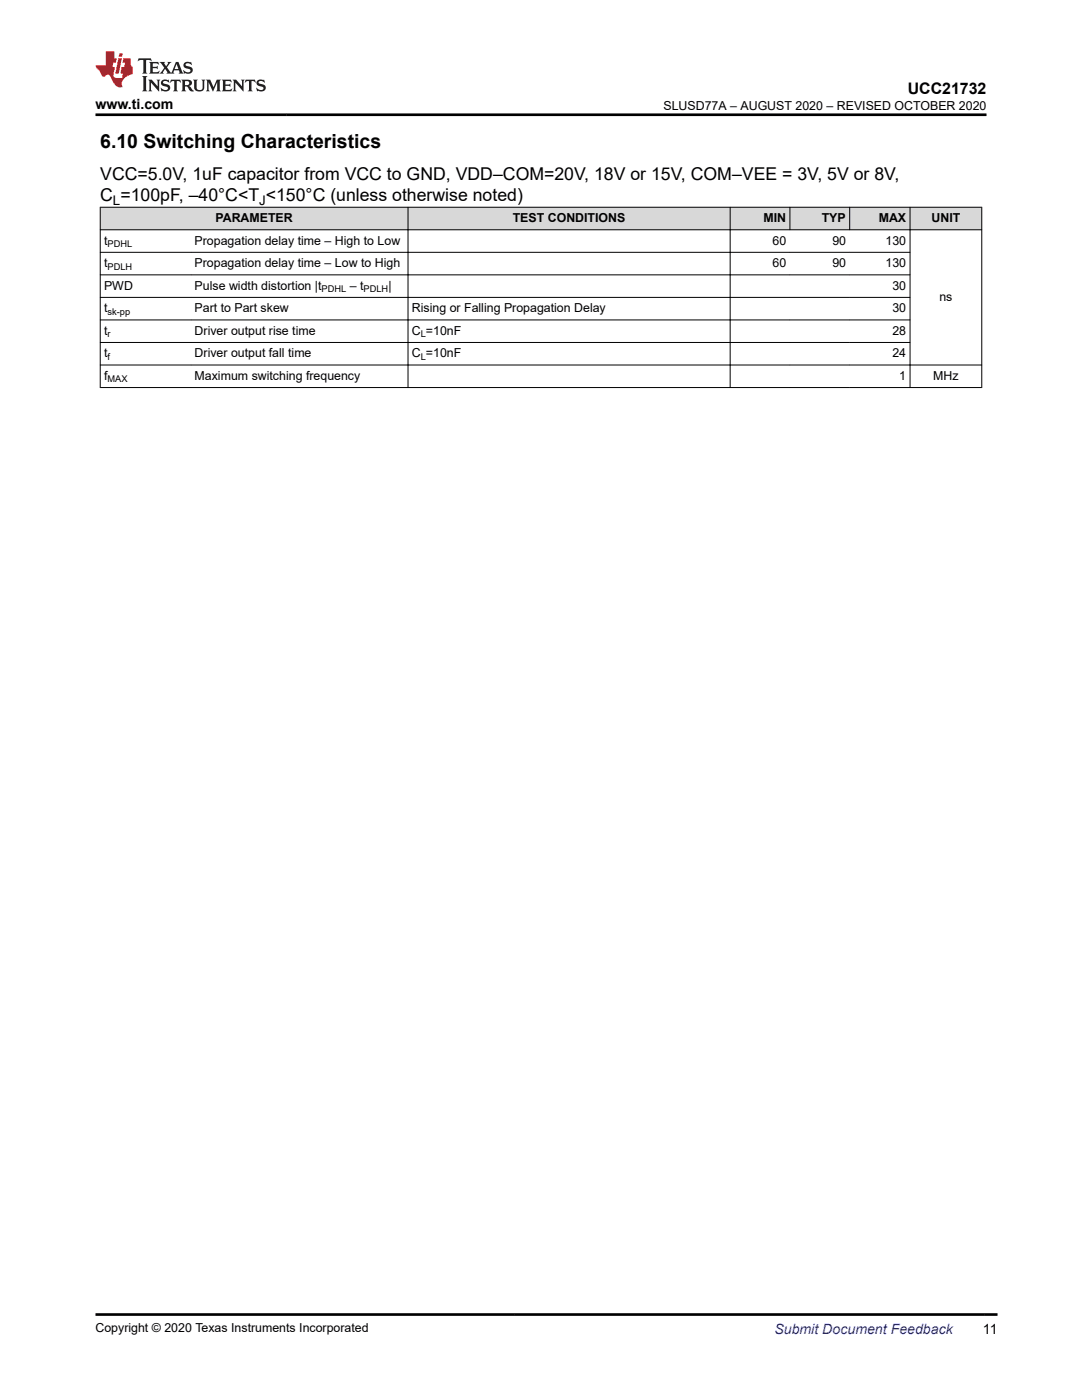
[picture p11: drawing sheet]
<svg xmlns="http://www.w3.org/2000/svg" width="216mm" height="279mm" viewBox="0 0 216 279" stroke-linecap="round" stroke-linejoin="round" font-family="sans-serif">
<defs><g id="words">
<text font-size="3.9" x="20" y="29.5">6.10 Switching Characteristics</text>
<g font-size="3.5">
<text x="20" y="36">VCC=5.0V, 1uF capacitor from VCC to GND, VDD–COM=20V, 18V or 15V, COM–VEE = 3V, 5V or 8V,</text>
<text x="20" y="40.2">C =100pF, –40°C&lt;T &lt;150°C (unless otherwise noted)</text>
</g>
<text font-size="3.2" x="181.1" y="18.7">UCC21732</text>
<g font-size="2.8">
<text x="19" y="21.8">www.ti.com</text>
<text x="196.1" y="266.1">11</text>
</g>
<text font-size="2.8" fill="#00f" x="154.5" y="266.2">Submit Document Feedback</text>
<g font-size="2.6">
<text x="22.5" y="40.9">L</text>
<text x="51.7" y="40.9">J</text>
</g>
<g font-size="2.5">
<text x="132.4" y="21.9">SLUSD77A – AUGUST 2020 – REVISED OCTOBER 2020</text>
<text x="43" y="44.3">PARAMETER</text>
<text x="102.3" y="44.3">TEST CONDITIONS</text>
<text x="152.3" y="44.3">MIN</text>
<text x="164" y="44.3">TYP</text>
<text x="175.3" y="44.3">MAX</text>
<text x="185.9" y="44.3">UNIT</text>
<text x="20.8" y="48.8">t</text>
<text x="20.8" y="53.3">t</text>
<text x="38.8" y="48.8">Propagation delay time – High to Low</text>
<text x="38.8" y="53.3">Propagation delay time – Low to High</text>
<text x="154.2" y="53.3">60</text>
<text x="154.2" y="48.8">60</text>
<text x="166.1" y="53.3">90</text>
<text x="166.1" y="48.8">90</text>
<text x="176.7" y="53.3">130</text>
<text x="176.7" y="48.8">130</text>
<text x="20.8" y="57.8">PWD</text>
<text x="38.8" y="57.8">Pulse width distortion |t</text>
<text x="69.8" y="57.8">– t</text>
<text x="77.5" y="57.8">|</text>
<text x="178.1" y="57.8">30</text>
<text x="20.8" y="62.3">t</text>
<text x="38.8" y="62.3">Part to Part skew</text>
<text x="82.2" y="62.3">Rising or Falling Propagation Delay</text>
<text x="178.1" y="62.3">30</text>
<text x="187.4" y="60.1">ns</text>
<text x="20.8" y="66.8">t</text>
<text x="20.8" y="71.3">t</text>
<text x="38.8" y="71.3">Driver output fall time</text>
<text x="38.8" y="66.8">Driver output rise time</text>
<text x="82.2" y="71.3">C =10nF</text>
<text x="82.2" y="66.8">C =10nF</text>
<text x="178.1" y="66.8">28</text>
<text x="178.1" y="71.3">24</text>
<text x="20.8" y="75.8">f</text>
<text x="38.8" y="75.8">Maximum switching frequency</text>
<text x="179.4" y="75.8">1</text>
<text x="186.2" y="75.8">MHz</text>
<text x="19" y="265.9">Copyright © 2020 Texas Instruments Incorporated</text>
</g>
<g font-size="1.9">
<text x="21.5" y="49.3">PDHL</text>
<text x="21.5" y="53.8">PDLH</text>
<text x="64.2" y="58.3">PDHL</text>
<text x="72.6" y="58.3">PDLH</text>
<text x="21.5" y="62.8">sk-pp</text>
<text x="21.5" y="67.3">r</text>
<text x="21.5" y="71.8">f</text>
<text x="84" y="71.8">L</text>
<text x="84" y="67.3">L</text>
<text x="21.5" y="76.3">MAX</text>
</g>
</g></defs>
<g fill="#d8d8d8">
<path d="M20 41.4h175.9v4.5h-175.9z" fill-rule="evenodd"/>
<path d="M20.1 41.4h61.3v4.4h-61.3z" fill-rule="evenodd"/>
<path d="M81.5 41.4h64.1v4.4h-64.1z" fill-rule="evenodd"/>
<path d="M145.8 41.4h11.8v4.4h-11.8z" fill-rule="evenodd"/>
<path d="M157.7 41.4h11.8v4.4h-11.8z" fill-rule="evenodd"/>
<path d="M169.6 41.4h11.9v4.4h-11.9z" fill-rule="evenodd"/>
<path d="M181.7 41.4h14.1v4.4h-14.1z" fill-rule="evenodd"/>
</g>
<g fill="none" stroke="#000" stroke-width=".2">
<path d="M19.9 41.4h176.1M19.9 45.9h176.1M19.9 50.4h161.8M19.9 54.9h161.8M19.9 59.4h161.8M20 41.3v36.1M81.4 41.3v36.1M145.7 41.3v36.1M157.6 41.3v4.6M169.5 41.3v4.6M181.6 41.3v36.1M195.9 41.3v36.1"/>
<path d="M19.9 63.8h161.8M19.9 68.3h161.8M19.9 77.3h176.1M196 72.8h-176.1"/>
</g>
<path d="M27.7 11.6l-.2 .6 .5-.2h.6v.1v2.2l-.2 .4h1l-.2-.4v-2.2v-.1h.5l.5 .2-.1-.6zM29.8 12.4l.2 .3v1.6l-.2 .4h1.9l.1-.6a1.08 1.08 0 0 1-1.3 .2v-.7h.6l.4 .2v-.7l-.4 .2h-.6v-.5l.2-.2a1 1 0 0 1 1 .3l-.1-.5zM31.8 12.4l1 1.1-1 1.2h.9l-.2-.2 .4-.8 .5 .8-.2 .2h1.6l-.2-.2 .1-.5h1l.1 .5-.1 .2h.9l-.2-.4-.8-1.9h-.5l-1 2.1-.8-1.1 .9-1h-.8l.2 .2-.5 .6-.3-.6 .1-.2zM35.2 12.8l.4 1h-.8zM36.8 12.5a.65 .65 0 0 0-.2 .7 .65 .65 0 0 0 .6 .5l.7 .1 .1 .3a.79 .79 0 0 1-.7 .4 .79 .79 0 0 1-.7-.5l.1 .7 .2-.1a.93 .93 0 0 0 1.1 0 .93 .93 0 0 0 .4-.9 1.46 1.46 0 0 0-1.2-.6l-.1-.3a1.09 1.09 0 0 1 1.2 .2l-.2-.6-.1 .1-.6-.2zM28.4 15.2l.2 .4v2.2l-.2 .4h1l-.2-.4v-2.2l.2-.4zM29.6 15.9l.2 .4v1.5l-.2 .4h.8l-.3-.4v-1.3l1.7 1.8v-2l.2-.4h-.8l.2 .2 .1 1.1-1.2-1.3zM32.3 16a.65 .65 0 0 0-.2 .8 .65 .65 0 0 0 .7 .4l.6 .2 .1 .2a.79 .79 0 0 1-.7 .4 .79 .79 0 0 1-.7-.5l.1 .7 .2-.1a.93 .93 0 0 0 1.1 .1 .93 .93 0 0 0 .4-1 1.46 1.46 0 0 0-1.2-.5l-.1-.4a1.09 1.09 0 0 1 1.2 .2l-.2-.6-.1 .1-.6-.1zM34.1 15.9l-.1 .6a.63 .63 0 0 1 .7-.3l.1 1.6-.3 .4h1l-.2-.4v-1.6a.66 .66 0 0 1 .8 .3l-.1-.6zM36.2 15.9l.2 .4v1.5l-.2 .4h.9l-.2-.2v-.7h.5l.1 .2a.79 .79 0 0 0 1.2 .6l-1-.9a.61 .61 0 0 0 .6-.6 .61 .61 0 0 0-.5-.7zM36.9 16.2h.2a.47 .47 0 0 1 .5 .1 .47 .47 0 0 1 .1 .5l-.2 .1-.6 .1zM38.5 15.9l.2 .2a2.27 2.27 0 0 0 .4 2 1.04 1.04 0 0 0 1.7-.7v-1.3l.2-.2h-.8l.2 .4v1.1a.6 .6 0 0 1-.6 .6 .6 .6 0 0 1-.6-.6v-1.1l.3-.4zM41.1 15.9l.2 .4v1.5l-.2 .4h.7l-.2-.4v-1.4l.9 1.9 .8-1.9v1.4l-.2 .4h1l-.3-.4v-1.5l.3-.4h-.8l-.7 1.5-.7-1.5zM44.3 15.9l.2 .4v1.5l-.2 .4h1.9l.1-.6a1.09 1.09 0 0 1-1.3 .2v-.7h.6l.4 .2v-.6l-.4 .2h-.6v-.6l.2-.1a1.01 1.01 0 0 1 1 .3l-.1-.6zM46.4 15.9l.3 .4v1.5l-.3 .4h.8l-.2-.4v-1.3l1.6 1.8v-2l.2-.4h-.7l.2 .2v1.1l-1.2-1.3zM49 15.9l-.1 .6a.63 .63 0 0 1 .8-.3v1.6l-.3 .4h1l-.2-.4v-1.6a.66 .66 0 0 1 .8 .3l-.1-.6zM51.4 16a.65 .65 0 0 0-.2 .8 .65 .65 0 0 0 .6 .4l.6 .2 .2 .2a.79 .79 0 0 1-.8 .4 .79 .79 0 0 1-.6-.5l.1 .7 .2-.1a.93 .93 0 0 0 1 .1 .93 .93 0 0 0 .5-1 1.46 1.46 0 0 0-1.3-.5l-.1-.4a1.09 1.09 0 0 1 1.3 .2l-.2-.6-.2 .1-.5-.1z" fill="#231f20"/>
<path d="M21.1 10.3v2.7h-2.1l.1 .4 .9 1a.95 .95 0 0 0 .9 .9 .59 .59 0 0 1 .6-.4 .59 .59 0 0 1 .5 .3l.4 .8a1.59 1.59 0 0 0 2.1 1.4 1.61 1.61 0 0 1 1-2.3l1-.3-.1-1.5a1.59 1.59 0 0 1-.4-1.7h-1.4l-.2 .9h.5l-.1 .9h-.5l-.2 .9v.3l.4 .1-.2 .9h-.6a.73 .73 0 0 1-1.1-.7l.3-1.5h-.5l.2-.9h.5l.2-.9h-.5v-1.3zM23.6 11.6l-.6 3.1h.7l.6-3.1zM23.8 10.7l-.1 .6h.7l.1-.6z" fill="#ed1c24"/>
<path d="M19 22.9h177.8M19 262.3h180" fill="none" stroke="#000" stroke-width=".53"/>
<use href="#words"/>
</svg>
